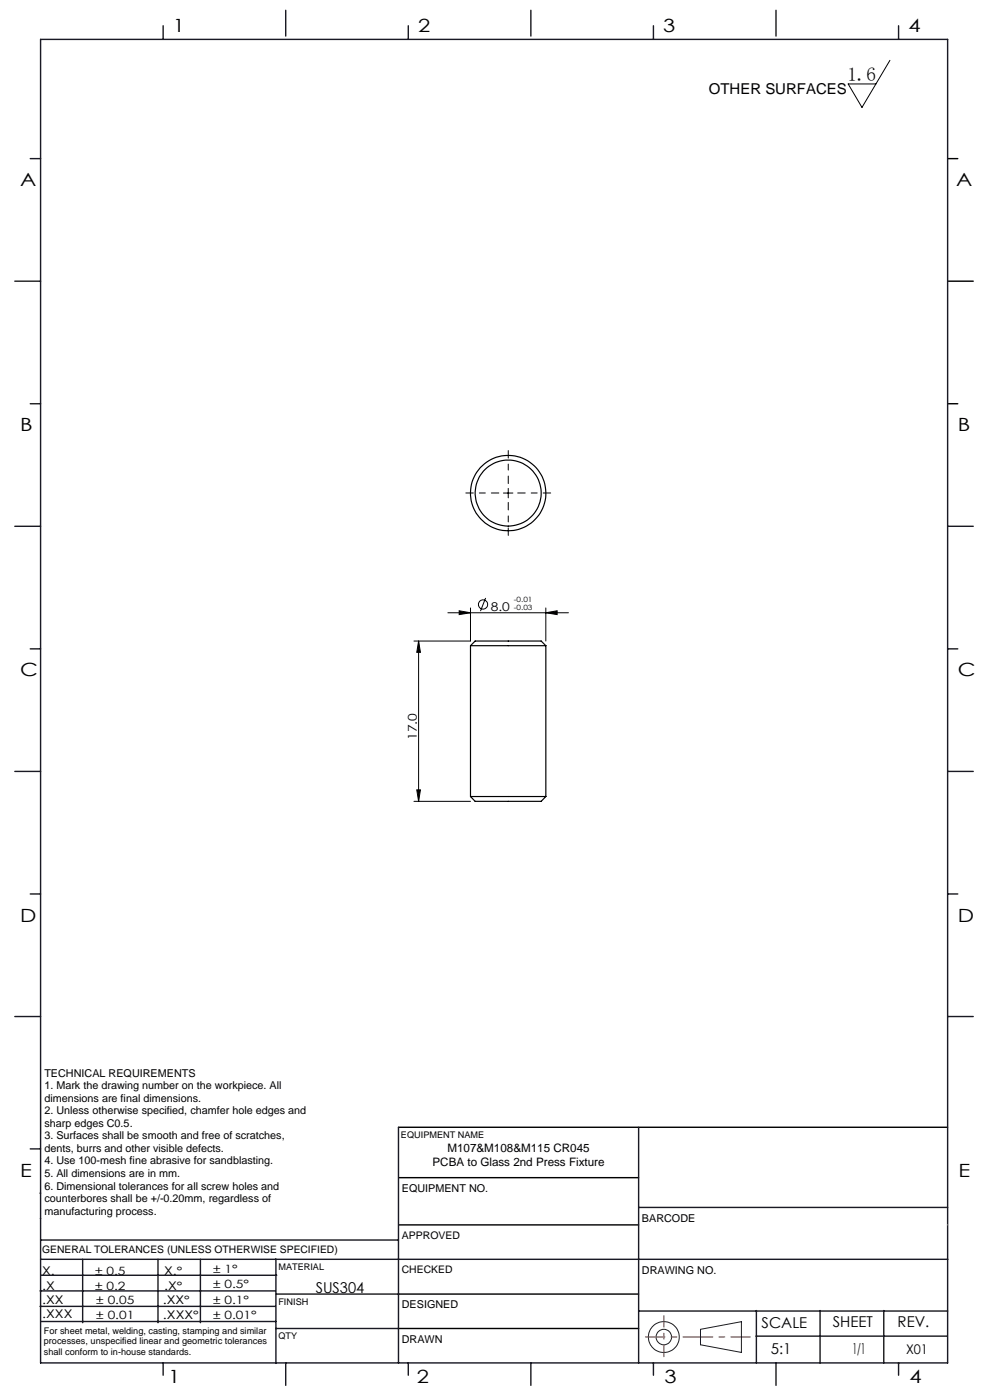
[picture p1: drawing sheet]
<svg xmlns="http://www.w3.org/2000/svg" width="210mm" height="297mm" viewBox="0 0 210 297" stroke-linecap="round" stroke-linejoin="round" font-family="sans-serif">
<defs><g id="words">
<text font-size="4.1" x="179.7" y="17.2">1.6</text>
<g font-size="3.9">
<text x="36.7" y="6.9">1</text>
<text x="88.7" y="6.9">2</text>
<text x="140.7" y="6.9">3</text>
<text x="192.7" y="6.9">4</text>
<text x="4.2" y="39.5">A</text>
<text x="202.9" y="39.5">A</text>
<text x="4.2" y="91.5">B</text>
<text x="203.2" y="91.5">B</text>
<text x="4.2" y="143.5">C</text>
<text x="203.2" y="143.5">C</text>
<text x="4.2" y="195.5">D</text>
<text x="203.2" y="195.5">D</text>
<text x="4.2" y="249.6">E</text>
<text x="203.3" y="249.6">E</text>
<text x="35.7" y="293.4">1</text>
<text x="88.4" y="293.4">2</text>
<text x="141" y="293.4">3</text>
<text x="193" y="293.4">4</text>
</g>
<g font-size="3.2">
<text x="150.4" y="20">OTHER SURFACES</text>
<text x="67" y="274.2">SUS304</text>
<text x="161.6" y="281.7">SCALE</text>
<text x="176.7" y="281.5">SHEET</text>
<text x="190.4" y="281.5">REV.</text>
<text x="163.5" y="287.3">5:1</text>
<text x="180.8" y="287.3">1/1</text>
</g>
<text font-size="2.8" x="192.2" y="287.3">X01</text>
<g font-size="2.6">
<text x="104.1" y="129.6">8.0</text>
<text x="88.5" y="157" transform="rotate(-90 88.5 157)">17.0</text>
</g>
<g font-size="2.5">
<text x="94.9" y="244.4">M107&amp;M108&amp;M115 CR045</text>
<text x="91.7" y="247.3">PCBA to Glass 2nd Press Fixture</text>
<text x="8.9" y="273.6">.X</text>
<text x="8.9" y="270.4">X.</text>
<text x="34.8" y="273.7">.X°</text>
<text x="34.8" y="270.5">X.°</text>
<text x="9" y="276.7">.XX</text>
<text x="9" y="279.7">.XXX</text>
<text x="34.5" y="276.7">.XX°</text>
<text x="34.6" y="279.8">.XXX°</text>
</g>
<g font-size="2.4">
<text x="45.2" y="270">± 1°</text>
<text x="20.2" y="270.4">± 0.5</text>
<text x="20.2" y="273.7">± 0.2</text>
<text x="45.2" y="273.2">± 0.5°</text>
<text x="20.4" y="279.7">± 0.01</text>
<text x="20.4" y="276.7">± 0.05</text>
<text x="45.2" y="276.7">± 0.1°</text>
<text x="45.2" y="279.7">± 0.01°</text>
</g>
<g font-size="2.3">
<text x="9.4" y="228.4">TECHNICAL REQUIREMENTS</text>
<text x="9.4" y="231.1">1. Mark the drawing number on the workpiece. All</text>
<text x="9.4" y="233.7">dimensions are final dimensions.</text>
<text x="9.4" y="236.4">2. Unless otherwise specified, chamfer hole edges and</text>
<text x="9.4" y="239">sharp edges C0.5.</text>
<text x="9.4" y="241.7">3. Surfaces shall be smooth and free of scratches,</text>
<text x="9.4" y="244.4">dents, burrs and other visible defects.</text>
<text x="9.4" y="247">4. Use 100-mesh fine abrasive for sandblasting.</text>
<text x="9.4" y="249.7">5. All dimensions are in mm.</text>
<text x="9.4" y="252.4">6. Dimensional tolerances for all screw holes and</text>
<text x="9.4" y="255">counterbores shall be +/-0.20mm, regardless of</text>
<text x="9.4" y="257.7">manufacturing process.</text>
<text x="85.2" y="252.9">EQUIPMENT NO.</text>
<text x="136.2" y="259.2">BARCODE</text>
<text x="136.2" y="270.2">DRAWING NO.</text>
<text x="85.2" y="277.6">DESIGNED</text>
<text x="85.2" y="284.9">DRAWN</text>
</g>
<g font-size="2.2">
<text x="85.2" y="262.8">APPROVED</text>
<text x="8.9" y="265.9">GENERAL TOLERANCES (UNLESS OTHERWISE SPECIFIED)</text>
<text x="85.2" y="270.1">CHECKED</text>
</g>
<g font-size="1.9">
<text x="85.1" y="241.5">EQUIPMENT NAME</text>
<text x="59.1" y="269.5">MATERIAL</text>
<text x="59.1" y="276.9">FINISH</text>
<text x="9.3" y="282.9">For sheet metal, welding, casting, stamping and similar</text>
<text x="9.3" y="285.2">processes, unspecified linear and geometric tolerances</text>
<text x="9.3" y="287.4">shall conform to in-house standards.</text>
<text x="59.1" y="284.2">QTY</text>
</g>
<g font-size="1.5">
<text x="109" y="127.8">-0.01</text>
<text x="109" y="129.5">-0.03</text>
</g>
</g></defs>
<g fill="none" stroke="#000" stroke-width=".21">
<path d="M188.8 12.8l-6 10-2.9-5h5.9M106.8 104.6h2M107.8 103.6v2M88.8 136v34M88.8 136l.4 2.4h-.8zM95 130h25.6M97.4 129.6l2.4 .4-2.4 .4zM99.8 129v7h-12M103 126.9l-1.1 2.7M115.8 130l2.4-.4v.8zM115.8 129v7M87.8 170h12"/>
<path d="M88.4 167.6h.8l-.4 2.4z"/>
<circle cx="102.4" cy="128.2" r=".99"/>
</g>
<g fill="none" stroke="#191924" stroke-width=".21">
<path d="M8.6 231.2v9.4M148.6 282l8.7-1.6v6.5l-8.7-1.6z"/>
<circle cx="140.8" cy="283.7" r="3.3"/>
<circle cx="140.8" cy="283.7" r="1.64"/>
</g>
<path d="M105.8 104.6h-7M107.8 102.6v-7M107.8 106.6v7M109.8 104.6h7" fill="none" stroke="#000" stroke-width=".21" stroke-dasharray="15.2 1.3 1.3 1.3" stroke-dashoffset="13.6"/>
<path d="M201 33.7h2.2M201 59.7h5.4M201 85.7h2.2M84.5 239.1h116.5M84.6 259.9h50.9M84.6 249.8h50.9M84.6 274.5h50.9M84.5 281.8h51" fill="none" stroke="#000" stroke-width=".3"/>
<path d="M136.9 283.6h22.3" fill="none" stroke="#f00" stroke-width=".21" stroke-dasharray="6.3 1.3 1.3 1.3" stroke-dashoffset="2.2"/>
<path d="M140.8 287.8v-8.7" fill="none" stroke="#f00" stroke-width=".21" stroke-dasharray="6.3 1.3 1.3 1.3" stroke-dashoffset="3.9"/>
<g fill="none" stroke="#191924" stroke-width=".3">
<path d="M8.6 8.4h192.4v280.7h-192.4zM34.6 5.5v2.9M60.6 2.2v5.5M86.6 5.5v2.9M112.6 2.2v5.5M138.6 5.5v2.9M164.6 2.2v5.5M190.6 5.5v2.9M6.4 33.7h2.2M3.1 59.7h5.5M6.4 85.7h2.2M3.1 111.7h5.5"/>
<path d="M201 111.7h5.4M6.4 137.7h2.2M201 137.7h2.2M3.1 163.7h5.5M201 163.7h5.4M6.4 189.6h2.2M201 189.6h2.2M3.1 215.6h5.5M201 215.6h5.4M84.5 239.1v50M135.5 239.1v50M6.4 243.7h2.2"/>
<path d="M8.5 253.1h.1M8.6 258.5h.1M135.5 256.1h65.5M8.5 277.1h49.9M8.5 273.9h49.9M8.6 267.2h192.4M8.6 263.1h75.9M8.8 270.5h49.9M17.5 267.2v13.4M33.5 267.2v13.4M42.5 267.2v13.4M58.5 267.2v22"/>
<path d="M58.6 274.5h26M135.5 278.1h65.5M160.4 278v11.1M174 278v11.1M187.5 278v11.1M8.8 280.3h49.7M34.6 289.1v2.6M58.5 281.8h26M60.6 289.1v4.8M86.6 289.1v2.6M112.6 289.1v4.8M138.6 289.1v2.6"/>
<path d="M160.4 283.5h40.5M164.6 289.1v4.8M190.6 289.1v2.6"/>
</g>
<path d="M201 259.9h.1" fill="none" stroke="#c0c0c0" stroke-width=".21"/>
<g fill="#000">
<path d="M88.8 136l.4 2.4h-.8zM88.4 167.6h.8l-.4 2.4z"/>
<path d="M97.4 129.6l2.4 .4-2.4 .4zM115.8 130l2.4-.4v.8z"/>
</g>
<g fill="none" stroke="#000" stroke-width=".25">
<path d="M99.8 137h16M99.8 137l1-1h14l1 1M99.8 137v32M115.8 137v32M99.8 169h16M99.8 169l1 1h14l1-1"/>
<circle cx="107.8" cy="104.6" r="8"/>
<circle cx="107.8" cy="104.6" r="7"/>
</g>
<use href="#words"/>
</svg>
